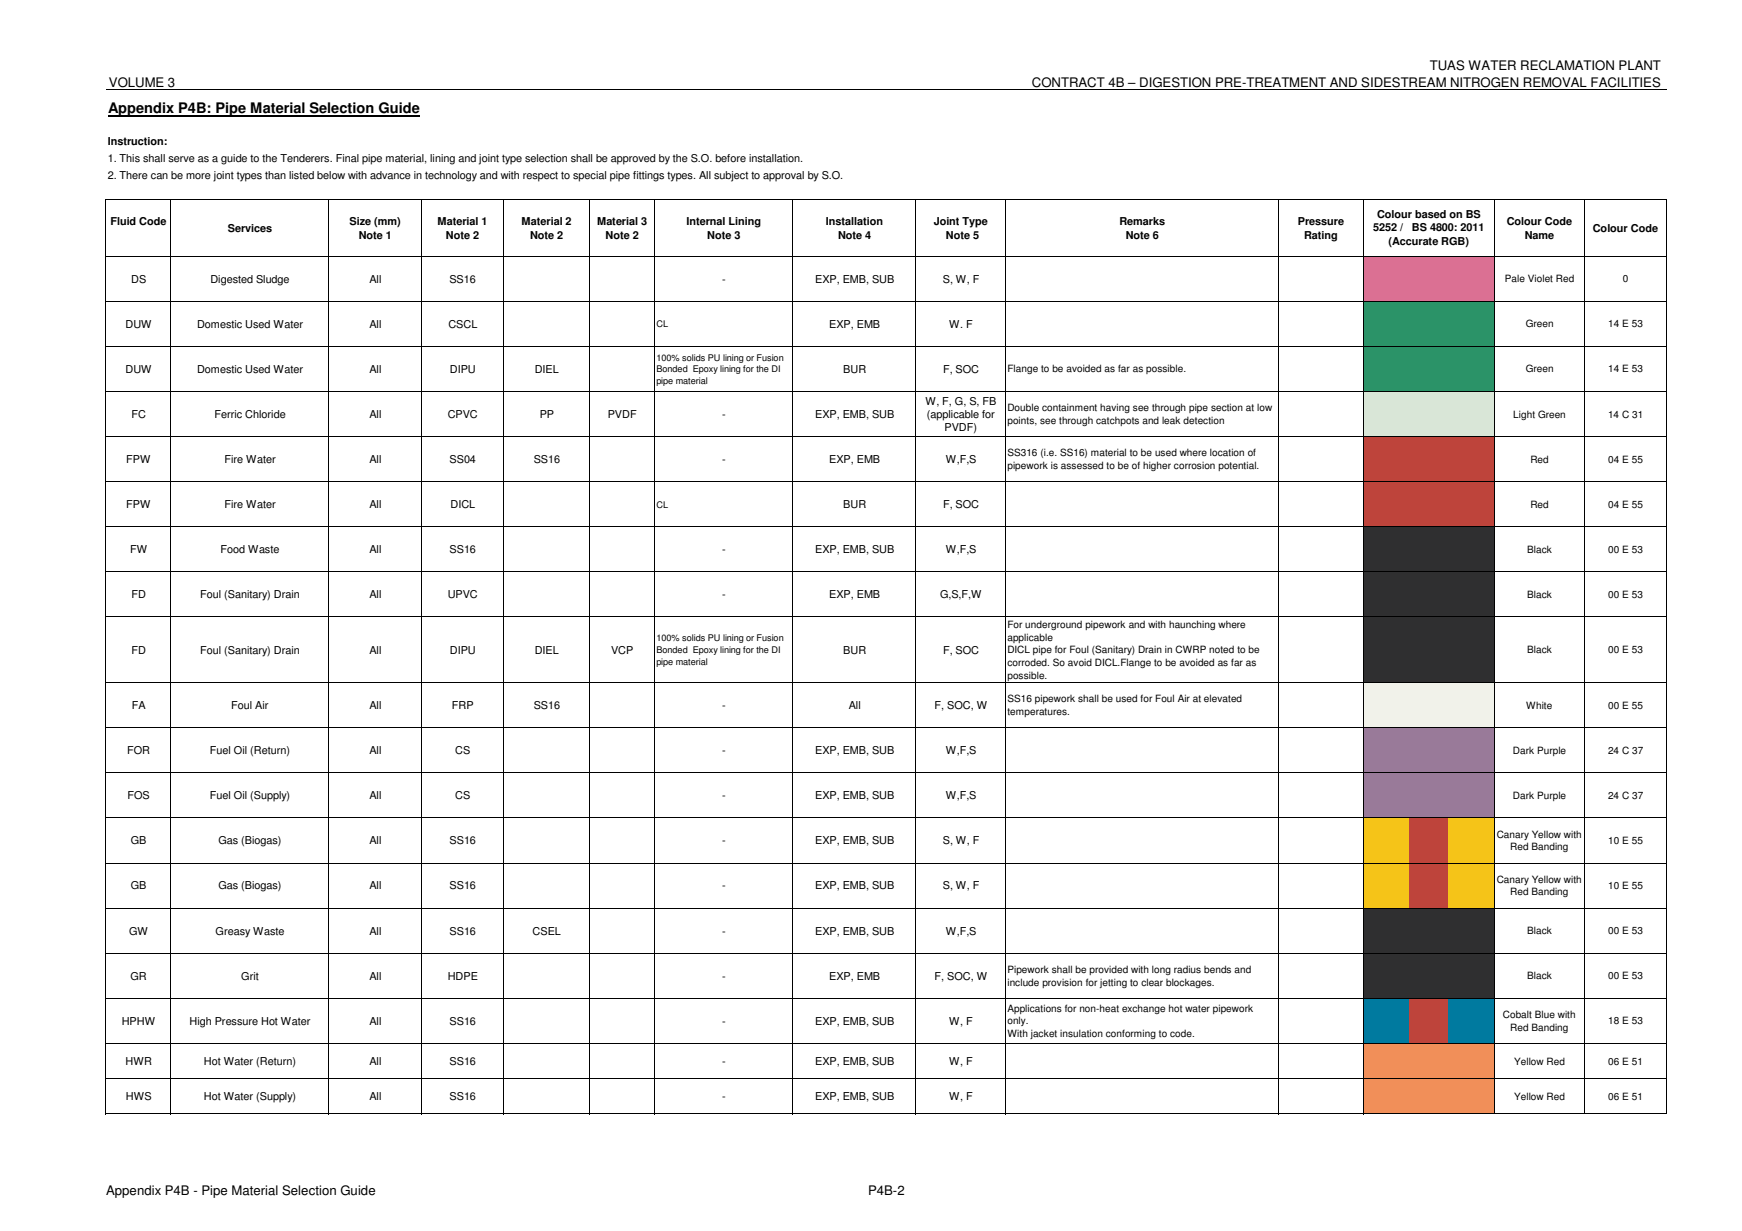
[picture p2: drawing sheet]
<svg xmlns="http://www.w3.org/2000/svg" width="420mm" height="297mm" viewBox="0 0 420 297" stroke-linecap="round" stroke-linejoin="round" font-family="sans-serif">
<defs><g id="words">
<text font-size="3.5" x="26.1" y="27.3">Appendix P4B: Pipe Material Selection Guide</text>
<g font-size="3.2">
<text x="344.9" y="16.8">TUAS WATER RECLAMATION PLANT .</text>
<text x="26.3" y="20.9">VOLUME 3</text>
<text x="248.9" y="20.9">CONTRACT 4B – DIGESTION PRE-TREATMENT AND SIDESTREAM NITROGEN REMOVAL FACILITIES .</text>
<text x="25.6" y="288.3">Appendix P4B - Pipe Material Selection Guide</text>
<text x="209.4" y="288.3">P4B-2</text>
</g>
<g font-size="2.6">
<text x="26" y="35.1">Instruction:</text>
<text x="26" y="39.2">1. This shall serve as a guide to the Tenderers. Final pipe material, lining and joint type selection shall be approved by the S.O. before installation.</text>
<text x="26" y="43.2">2. There can be more joint types than listed below with advance in technology and with respect to special pipe fittings types. All subject to approval by S.O.</text>
<text x="332.1" y="52.5">Colour based on BS</text>
<text x="26.6" y="54.3">Fluid Code</text>
<text x="55" y="56">Services</text>
<text x="84.3" y="54.3">Size (mm)</text>
<text x="86.5" y="57.6">Note 1</text>
<text x="105.5" y="54.3">Material 1</text>
<text x="107.6" y="57.6">Note 2</text>
<text x="125.8" y="54.3">Material 2</text>
<text x="127.8" y="57.6">Note 2</text>
<text x="144" y="54.3">Material 3</text>
<text x="146" y="57.6">Note 2</text>
<text x="165.6" y="54.3">Internal Lining</text>
<text x="170.6" y="57.6">Note 3</text>
<text x="199.2" y="54.3">Installation</text>
<text x="202.1" y="57.6">Note 4</text>
<text x="225.2" y="54.3">Joint Type</text>
<text x="228.1" y="57.6">Note 5</text>
<text x="270" y="54.3">Remarks</text>
<text x="271.5" y="57.6">Note 6</text>
<text x="313" y="54.3">Pressure</text>
<text x="314.5" y="57.6">Rating</text>
<text x="331.2" y="55.8">5252 /</text>
<text x="334.9" y="59.2">(Accurate RGB)</text>
<text x="340.6" y="55.8">BS 4800: 2011</text>
<text x="363.4" y="54.3">Colour Code</text>
<text x="367.7" y="57.6">Name</text>
<text x="384.2" y="56">Colour Code</text>
<text x="31.7" y="68.2">DS</text>
<text x="50.7" y="68.2">Digested Sludge</text>
<text x="89.1" y="68.2">All</text>
<text x="108.4" y="68.2">SS16</text>
<text x="174.2" y="68.2">-</text>
<text x="196.6" y="68.2">EXP, EMB, SUB</text>
<text x="227.4" y="68.2">S, W, F</text>
<text x="30.3" y="79.1">DUW</text>
<text x="47.5" y="79.1">Domestic Used Water</text>
<text x="89.1" y="79.1">All</text>
<text x="108.2" y="79.1">CSCL</text>
<text x="200" y="79.1">EXP, EMB</text>
<text x="229" y="79.1">W. F</text>
<text x="30.3" y="90">DUW</text>
<text x="47.5" y="90">Domestic Used Water</text>
<text x="89.1" y="90">All</text>
<text x="108.5" y="90">DIPU</text>
<text x="129" y="90">DIEL</text>
<text x="203.4" y="90">BUR</text>
<text x="227.4" y="90">F, SOC</text>
<text x="31.7" y="100.8">FC</text>
<text x="51.7" y="100.8">Ferric Chloride</text>
<text x="89.1" y="100.8">All</text>
<text x="108" y="100.8">CPVC</text>
<text x="130.2" y="100.8">PP</text>
<text x="146.6" y="100.8">PVDF</text>
<text x="174.2" y="100.8">-</text>
<text x="196.6" y="100.8">EXP, EMB, SUB</text>
<text x="223.2" y="97.6">W, F, G, S, FB</text>
<text x="223.6" y="100.8">(applicable for</text>
<text x="227.8" y="104.1">PVDF)</text>
<text x="30.5" y="111.7">FPW</text>
<text x="54.1" y="111.7">Fire Water</text>
<text x="89.1" y="111.7">All</text>
<text x="108.4" y="111.7">SS04</text>
<text x="128.7" y="111.7">SS16</text>
<text x="174.2" y="111.7">-</text>
<text x="200" y="111.7">EXP, EMB</text>
<text x="228.1" y="111.7">W,F,S</text>
<text x="30.5" y="122.6">FPW</text>
<text x="54.1" y="122.6">Fire Water</text>
<text x="89.1" y="122.6">All</text>
<text x="108.7" y="122.6">DICL</text>
<text x="203.4" y="122.6">BUR</text>
<text x="227.4" y="122.6">F, SOC</text>
<text x="31.4" y="133.5">FW</text>
<text x="53.2" y="133.5">Food Waste</text>
<text x="89.1" y="133.5">All</text>
<text x="108.4" y="133.5">SS16</text>
<text x="174.2" y="133.5">-</text>
<text x="196.6" y="133.5">EXP, EMB, SUB</text>
<text x="228.1" y="133.5">W,F,S</text>
<text x="31.7" y="144.4">FD</text>
<text x="48.3" y="144.4">Foul (Sanitary) Drain</text>
<text x="89.1" y="144.4">All</text>
<text x="108" y="144.4">UPVC</text>
<text x="174.2" y="144.4">-</text>
<text x="200" y="144.4">EXP, EMB</text>
<text x="226.7" y="144.4">G,S,F,W</text>
<text x="31.7" y="157.7">FD</text>
<text x="48.3" y="157.7">Foul (Sanitary) Drain</text>
<text x="89.1" y="157.7">All</text>
<text x="108.5" y="157.7">DIPU</text>
<text x="129" y="157.7">DIEL</text>
<text x="147.4" y="157.7">VCP</text>
<text x="203.4" y="157.7">BUR</text>
<text x="227.4" y="157.7">F, SOC</text>
<text x="31.8" y="171.1">FA</text>
<text x="55.8" y="171.1">Foul Air</text>
<text x="89.1" y="171.1">All</text>
<text x="109" y="171.1">FRP</text>
<text x="128.7" y="171.1">SS16</text>
<text x="174.2" y="171.1">-</text>
<text x="204.7" y="171.1">All</text>
<text x="225.4" y="171.1">F, SOC, W</text>
<text x="30.7" y="182">FOR</text>
<text x="50.6" y="182">Fuel Oil (Return)</text>
<text x="89.1" y="182">All</text>
<text x="109.8" y="182">CS</text>
<text x="174.2" y="182">-</text>
<text x="196.6" y="182">EXP, EMB, SUB</text>
<text x="228.1" y="182">W,F,S</text>
<text x="30.8" y="192.9">FOS</text>
<text x="50.6" y="192.9">Fuel Oil (Supply)</text>
<text x="89.1" y="192.9">All</text>
<text x="109.8" y="192.9">CS</text>
<text x="174.2" y="192.9">-</text>
<text x="196.6" y="192.9">EXP, EMB, SUB</text>
<text x="228.1" y="192.9">W,F,S</text>
<text x="31.6" y="203.8">GB</text>
<text x="52.7" y="203.8">Gas (Biogas)</text>
<text x="89.1" y="203.8">All</text>
<text x="108.4" y="203.8">SS16</text>
<text x="174.2" y="203.8">-</text>
<text x="196.6" y="203.8">EXP, EMB, SUB</text>
<text x="227.4" y="203.8">S, W, F</text>
<text x="31.6" y="214.6">GB</text>
<text x="52.7" y="214.6">Gas (Biogas)</text>
<text x="89.1" y="214.6">All</text>
<text x="108.4" y="214.6">SS16</text>
<text x="174.2" y="214.6">-</text>
<text x="196.6" y="214.6">EXP, EMB, SUB</text>
<text x="227.4" y="214.6">S, W, F</text>
<text x="31.1" y="225.5">GW</text>
<text x="52" y="225.5">Greasy Waste</text>
<text x="89.1" y="225.5">All</text>
<text x="108.4" y="225.5">SS16</text>
<text x="128.5" y="225.5">CSEL</text>
<text x="174.2" y="225.5">-</text>
<text x="196.6" y="225.5">EXP, EMB, SUB</text>
<text x="228.1" y="225.5">W,F,S</text>
<text x="31.5" y="236.4">GR</text>
<text x="58.2" y="236.4">Grit</text>
<text x="89.1" y="236.4">All</text>
<text x="108" y="236.4">HDPE</text>
<text x="174.2" y="236.4">-</text>
<text x="200" y="236.4">EXP, EMB</text>
<text x="225.4" y="236.4">F, SOC, W</text>
<text x="29.4" y="247.3">HPHW</text>
<text x="45.7" y="247.3">High Pressure Hot Water</text>
<text x="89.1" y="247.3">All</text>
<text x="108.4" y="247.3">SS16</text>
<text x="174.2" y="247.3">-</text>
<text x="196.6" y="247.3">EXP, EMB, SUB</text>
<text x="229" y="247.3">W, F</text>
<text x="30.3" y="257">HWR</text>
<text x="49.2" y="257">Hot Water (Return)</text>
<text x="89.1" y="257">All</text>
<text x="108.4" y="257">SS16</text>
<text x="174.2" y="257">-</text>
<text x="196.6" y="257">EXP, EMB, SUB</text>
<text x="229" y="257">W, F</text>
<text x="30.3" y="265.5">HWS</text>
<text x="49.2" y="265.5">Hot Water (Supply)</text>
<text x="89.1" y="265.5">All</text>
<text x="108.4" y="265.5">SS16</text>
<text x="174.2" y="265.5">-</text>
<text x="196.6" y="265.5">EXP, EMB, SUB</text>
<text x="229" y="265.5">W, F</text>
</g>
<g font-size="2.4">
<text x="363" y="68.1">Pale Violet Red</text>
<text x="391.4" y="68.1">0</text>
<text x="368" y="79">Green</text>
<text x="387.9" y="79">14 E 53</text>
<text x="243" y="89.9">Flange to be avoided as far as possible.</text>
<text x="368" y="89.9">Green</text>
<text x="387.9" y="89.9">14 E 53</text>
<text x="243" y="99.2">Double containment having see through pipe section at low</text>
<text x="365" y="100.8">Light Green</text>
<text x="387.8" y="100.8">14 C 31</text>
<text x="243" y="102.3">points, see through catchpots and leak detection</text>
<text x="243" y="110.1">SS316 (i.e. SS16) material to be used where location of</text>
<text x="243" y="113.2">pipework is assessed to be of higher corrosion potential.</text>
<text x="369.1" y="111.6">Red</text>
<text x="387.9" y="111.6">04 E 55</text>
<text x="369.1" y="122.5">Red</text>
<text x="387.9" y="122.5">04 E 55</text>
<text x="368.3" y="133.4">Black</text>
<text x="387.9" y="133.4">00 E 53</text>
<text x="368.3" y="144.3">Black</text>
<text x="387.9" y="144.3">00 E 53</text>
<text x="243" y="151.6">For underground pipework and with haunching where</text>
<text x="243" y="154.6">applicable</text>
<text x="243" y="157.6">DICL pipe for Foul (Sanitary) Drain in CWRP noted to be</text>
<text x="243" y="160.7">corroded. So avoid DICL.Flange to be avoided as far as</text>
<text x="368.3" y="157.6">Black</text>
<text x="387.9" y="157.6">00 E 53</text>
<text x="243" y="163.7">possible.</text>
<text x="243" y="169.5">SS16 pipework shall be used for Foul Air at elevated</text>
<text x="243" y="172.6">temperatures.</text>
<text x="368.1" y="171">White</text>
<text x="387.9" y="171">00 E 55</text>
<text x="364.9" y="181.9">Dark Purple</text>
<text x="387.8" y="181.9">24 C 37</text>
<text x="364.9" y="192.8">Dark Purple</text>
<text x="387.8" y="192.8">24 C 37</text>
<text x="361" y="202.1">Canary Yellow with</text>
<text x="387.9" y="203.7">10 E 55</text>
<text x="364.3" y="205.2">Red Banding</text>
<text x="361" y="213">Canary Yellow with</text>
<text x="387.9" y="214.5">10 E 55</text>
<text x="364.3" y="216.1">Red Banding</text>
<text x="368.3" y="225.4">Black</text>
<text x="387.9" y="225.4">00 E 53</text>
<text x="243" y="234.8">Pipework shall be provided with long radius bends and</text>
<text x="243" y="237.8">include provision for jetting to clear blockages.</text>
<text x="368.3" y="236.3">Black</text>
<text x="387.9" y="236.3">00 E 53</text>
<text x="243" y="244.1">Applications for non-heat exchange hot water pipework</text>
<text x="362.5" y="245.7">Cobalt Blue with</text>
<text x="243" y="247.2">only.</text>
<text x="243" y="250.2">With jacket insulation conforming to code.</text>
<text x="364.3" y="248.7">Red Banding</text>
<text x="387.9" y="247.2">18 E 53</text>
<text x="365.2" y="256.9">Yellow Red</text>
<text x="387.9" y="256.9">06 E 51</text>
<text x="365.2" y="265.4">Yellow Red</text>
<text x="387.9" y="265.4">06 E 51</text>
</g>
<g font-size="2.2">
<text x="158.3" y="79">CL</text>
<text x="158.3" y="87">100% solids PU lining or Fusion</text>
<text x="158.3" y="89.8">Bonded Epoxy lining for the DI</text>
<text x="158.3" y="92.7">pipe material</text>
<text x="158.3" y="122.5">CL</text>
<text x="158.3" y="154.8">100% solids PU lining or Fusion</text>
<text x="158.3" y="157.6">Bonded Epoxy lining for the DI</text>
<text x="158.3" y="160.4">pipe material</text>
</g>
</g></defs>
<path d="M26.1 27.9h75.1" fill="none" stroke="#000" stroke-width=".38"/>
<g fill="none" stroke="#000" stroke-width=".24">
<path d="M25.5 21.7h376.4M25.5 48.1v13.7M25.6 48.2h376.4M41.2 48.3v13.5M79.3 48.3v13.5M101.6 48.3v13.5M121.5 48.3v13.5M142.1 48.3v13.5M157.9 48.3v13.5M191.2 48.3v13.5M220.9 48.3v13.5M242.5 48.3v13.5"/>
<path d="M308.4 48.3v13.5M328.8 48.3v13.6M360.4 48.3v13.6M382.1 48.3v13.5M401.9 48.3v13.5M328.9 61.8h31.6"/>
</g>
<g fill="#fff">
<path d="M25.6 61.9h15.7v10.8h-15.7z"/>
<path d="M41.2 61.9h38.1v10.8h-38.1z"/>
<path d="M79.3 61.9h249.5v10.8h-249.5z"/>
</g>
<path d="M328.7 61.9h31.8v10.8h-31.8z" fill="#db7093"/>
<g fill="#fff">
<path d="M360.4 61.9h21.7v10.8h-21.7z"/>
<path d="M382 61.9h19.9v10.8h-19.9z"/>
<path d="M25.6 72.7h15.7v10.9h-15.7z"/>
<path d="M41.2 72.7h38.1v10.9h-38.1z"/>
<path d="M79.3 72.7h249.5v10.9h-249.5z"/>
</g>
<path d="M328.7 72.7h31.8v10.9h-31.8z" fill="#2b9368"/>
<g fill="#fff">
<path d="M360.4 72.7h21.7v10.9h-21.7z"/>
<path d="M382 72.7h19.9v10.9h-19.9z"/>
<path d="M25.6 83.6h303.2v10.9h-303.2z"/>
</g>
<path d="M328.7 83.6h31.8v10.9h-31.8z" fill="#2b9368"/>
<g fill="#fff">
<path d="M382 83.6h19.9v10.9h-19.9z"/>
<path d="M25.6 94.4h15.7v11h-15.7z"/>
<path d="M41.2 94.4h38.1v11h-38.1z"/>
<path d="M79.3 94.4h249.5v11h-249.5z"/>
</g>
<path d="M328.7 94.4h31.8v11h-31.8z" fill="#d9e6d7"/>
<g fill="#fff">
<path d="M360.4 94.4h21.7v11h-21.7z"/>
<path d="M382 94.4h19.9v11h-19.9z"/>
<path d="M25.6 105.3h15.7v21.8h-15.7z"/>
<path d="M41.2 105.3h38.1v21.8h-38.1z"/>
<path d="M79.3 105.3h249.5v21.8h-249.5z"/>
</g>
<path d="M328.7 105.3h31.8v21.8h-31.8z" fill="#be443b"/>
<g fill="#fff">
<path d="M360.4 105.3h21.7v21.8h-21.7z"/>
<path d="M382 105.3h19.9v21.8h-19.9z"/>
<path d="M25.6 127.1h15.7v21.8h-15.7z"/>
<path d="M41.2 127.1h38.1v21.8h-38.1z"/>
<path d="M79.3 127.1h249.5v21.8h-249.5z"/>
</g>
<path d="M328.7 127.1h31.8v21.8h-31.8z" fill="#2f2f30"/>
<g fill="#fff">
<path d="M360.4 127.1h21.7v21.8h-21.7z"/>
<path d="M382 127.1h19.9v21.8h-19.9z"/>
<path d="M25.6 148.8h15.7v16h-15.7z"/>
<path d="M41.2 148.8h38.1v16h-38.1z"/>
<path d="M79.3 148.8h249.5v16h-249.5z"/>
</g>
<path d="M328.7 148.8h31.8v16h-31.8z" fill="#2f2f30"/>
<g fill="#fff">
<path d="M360.4 148.8h41.5v16h-41.5z"/>
<path d="M25.6 164.7h15.7v10.9h-15.7z"/>
<path d="M41.2 164.7h38.1v10.9h-38.1z"/>
<path d="M79.3 164.7h229.1v10.9h-229.1z"/>
</g>
<path d="M328.7 164.7h31.8v10.9h-31.8z" fill="#f1f2ea"/>
<g fill="#fff">
<path d="M360.4 164.7h21.7v10.9h-21.7z"/>
<path d="M382 164.7h19.9v10.9h-19.9z"/>
<path d="M25.6 175.6h15.7v21.8h-15.7z"/>
<path d="M41.2 175.6h38.1v21.8h-38.1z"/>
<path d="M79.3 175.6h249.5v21.8h-249.5z"/>
</g>
<path d="M328.7 175.6h31.8v21.8h-31.8z" fill="#997a99"/>
<g fill="#fff">
<path d="M360.4 175.6h21.7v21.8h-21.7z"/>
<path d="M382 175.6h19.9v21.8h-19.9z"/>
<path d="M25.6 197.4h15.7v21.8h-15.7z"/>
<path d="M41.2 197.4h38.1v21.8h-38.1z"/>
<path d="M79.3 197.4h249.5v21.8h-249.5z"/>
</g>
<path d="M328.7 197.4h11.4v21.8h-11.4z" fill="#f5c418"/>
<path d="M340 197.4h9.2v21.8h-9.2z" fill="#be443b"/>
<path d="M349.2 197.4h11.3v21.8h-11.3z" fill="#f5c418"/>
<g fill="#fff">
<path d="M360.4 197.4h21.7v21.8h-21.7z"/>
<path d="M382 197.4h19.9v21.8h-19.9z"/>
<path d="M25.6 219.1h15.7v21.8h-15.7z"/>
<path d="M41.2 219.1h38.1v21.8h-38.1z"/>
<path d="M79.3 219.1h249.5v21.8h-249.5z"/>
</g>
<path d="M328.7 219.1h31.8v21.8h-31.8z" fill="#2f2f30"/>
<g fill="#fff">
<path d="M360.4 219.1h21.7v21.8h-21.7z"/>
<path d="M382 219.1h19.9v21.8h-19.9z"/>
<path d="M25.6 240.9h15.7v10.9h-15.7z"/>
<path d="M41.2 240.9h38.1v10.9h-38.1z"/>
<path d="M79.3 240.9h249.5v10.9h-249.5z"/>
</g>
<path d="M328.7 240.9h11.4v10.9h-11.4z" fill="#007a9f"/>
<path d="M340 240.9h9.2v10.9h-9.2z" fill="#be443b"/>
<path d="M349.2 240.9h11.3v10.9h-11.3z" fill="#007a9f"/>
<g fill="#fff">
<path d="M360.4 240.9h21.7v10.9h-21.7z"/>
<path d="M382 240.9h19.9v10.9h-19.9z"/>
<path d="M25.6 251.8h15.7v17h-15.7z"/>
<path d="M41.2 251.8h38.1v17h-38.1z"/>
<path d="M79.3 251.8h249.5v17h-249.5z"/>
</g>
<path d="M328.7 251.8h31.8v17h-31.8z" fill="#f18f59"/>
<g fill="#fff">
<path d="M360.4 251.8h21.7v17h-21.7z"/>
<path d="M382 251.8h19.9v17h-19.9z"/>
</g>
<g fill="none" stroke="#000" stroke-width=".24">
<path d="M25.5 61.7v207.2M25.6 61.8h376.2M25.6 72.7h376.2M41.2 61.9v207M79.3 61.9v207M101.6 61.9v207M121.5 61.9v207M142.1 61.9v207M157.9 61.9v207M191.2 61.9v207M220.9 61.9v207M242.5 61.9v207"/>
<path d="M308.4 61.9v207M328.8 61.9v207M360.4 61.9v10.7M360.4 72.8v10.7M382.1 61.9v10.7M382.1 72.8v10.7M401.9 61.7v207M25.6 83.6h376.2M25.6 94.5h376.2M360.4 83.7v10.7M360.4 94.6v10.6M382.1 83.7v10.7"/>
<path d="M382.1 94.6v10.6M25.6 105.3h376.2M25.6 116.2h376.2M360.4 105.5v10.6M360.4 116.3v10.7M382.1 105.5v10.6M382.1 116.3v10.7M25.6 127.1h376.2M25.6 138h376.2M360.4 127.2v10.7M360.4 138.1v10.7M382.1 127.2v10.7"/>
<path d="M382.1 138.1v10.7M25.6 148.9h376.2M360.4 149v15.6M382.1 149v15.6M25.6 164.7h376.2M25.6 175.6h376.2M360.4 164.8v10.7M360.4 175.7v10.7M382.1 164.8v10.7M382.1 175.7v10.7M25.6 186.5h376.2M25.6 197.4h376.2"/>
<path d="M360.4 186.6v10.7M360.4 197.5v10.7M382.1 186.6v10.7M382.1 197.5v10.7M25.6 208.3h376.2M25.6 219.1h376.2M360.4 208.4v10.6M360.4 219.2v10.7M382.1 208.4v10.6M382.1 219.2v10.7M25.6 230h376.2M360.4 230.1v10.7"/>
<path d="M382.1 230.1v10.7M25.6 240.9h376.2M25.6 251.8h376.2M360.4 241v10.7M360.4 251.9v8.3M382.1 241v10.7M382.1 251.9v8.3M25.6 260.3h376.2M25.6 268.8h376.4M360.4 260.4v8.3M382.1 260.4v8.3"/>
</g>
<use href="#words"/>
</svg>
